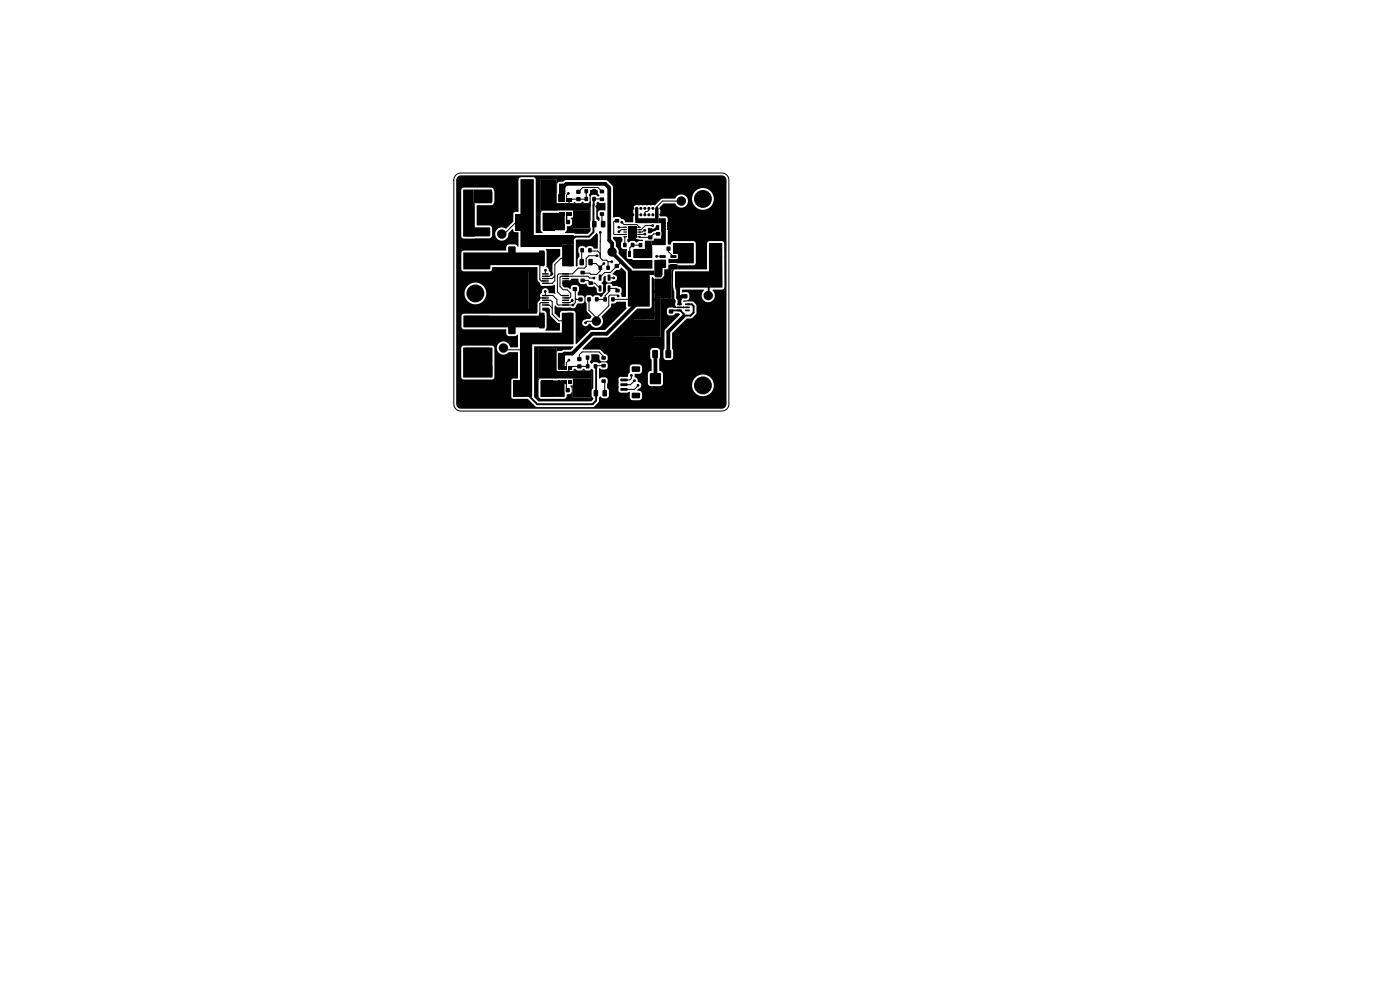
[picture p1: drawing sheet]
<svg xmlns="http://www.w3.org/2000/svg" width="297mm" height="210mm" viewBox="0 0 297 210" stroke-linecap="round" stroke-linejoin="round" font-family="sans-serif">
<g fill="#000">
<path d="M111.9 38.3l.9-.1 .2 .2v1.4l-.2 .2h-.7l-.2-.2zM110.4 38l2.8 .1v11.8h8.4l.2 1.9h-2.6v.6h-8.8zM114.9 38.3l.8-.1 .2 .2v1.4l-.1 .2h-.7l-.3-.2zM118.6 39l1.3 .1v2l-.1 1.7h-1.4zM97 37.5l.8-.3h55.3l.7 .2 .3 .8v47.9l-.5 .5-.5 .1-55.7-.1-.5-.4-.1-.5v-11.9h1v6.2l.2 .3 .4 .2h6l.3-.2 .2-.3v-6.2l-.2-.3-.3-.2h-6l-.4 .2-.2 .3h-1v-8.3h15.3v-7.9h-4.6v7.9h-10.7v-3.4h1.7v.3a2.3 2.3 0 0 0 3.5 1.8 2.3 2.3 0 0 0 0-3.9 2.3 2.3 0 0 0-3.5 1.8h-1.7v-8.4h1.1v3.4l.4 .4h5.7l.3-.2 .2-.6h9.5v2.7l.7 1.1 .3 .2h1.4l1.3-.2 .1 1.8-1.4-.2a.74 .74 0 0 0-.8-1 .74 .74 0 0 0-.6 1l-.4 .4 .1 .7-.1 .5-.6 .6v1.9l-.2 .3h-15.4l-.4 .3-.1 2.5 .3 .5 9.1 .1 .1 1 .4 .4h1.5l.6-.3v2.6l-1.6 .1-.2-.4a1.42 1.42 0 0 0-2.1-.6 1.42 1.42 0 0 0-.2 2.2 1.42 1.42 0 0 0 2.2-.2h1.8l.1 .1v5.4l-.1 .1h-1.1l-.2 .3v3.7l.3 .3h3.2l1.7 1.7h12.2l1-.9 .2-1 .2-.3 .7 .4h.8l.3-.4 .1-1.3-.4-.5 .1-1.9h2.3l.1 2.6 .4 .3h1.3l.6-.2v1.3l.4 .5h1.6l.4-.1 .2-.4v-1.1a.71 .71 0 0 0-.9-.4l-.1-.2 .4-.3a.78 .78 0 0 0 .4-.8 .78 .78 0 0 0-.7-.7 .87 .87 0 0 0-.7-1l.1-.6h2.7l.1 2.1 .1 .3 .4 .2h2.1l.5-.3h6.2v.3a2.31 2.31 0 0 0 3.5 1.8 2.31 2.31 0 0 0 0-3.9 2.31 2.31 0 0 0-3.5 1.8h-6.2v-2.3l-.2-.5-.5-.2 .1-4.2h.7l.1 1.4 .2 .4 1.2 .2 .5-.3 .1-.3v-1.4l-.2-.5v-3.2l3.1-3.1 1-.1 1-1 .1-1.7-.7-.7-.2-.2-1.7 .1a.16 .16 0 0 1-.3-.1 .16 .16 0 0 1 .2-.2h.6l.4-.2 .1-1-.3-.5h-1.2v-.5l4.5-.1 .2 .2a1.44 1.44 0 0 0-.1 2.1 1.44 1.44 0 0 0 2.1-.1 1.44 1.44 0 0 0-.3-2.1l2.1-.1 .5-.4-.1-9.3-.1-.4-.3-.1-2.7-.1-.4 .3-.2 5.7h-6.6l-.4 .3-.1 3.5 .2 .9v1.4l.3 .6-.1 .9 .3 .4-.2 .1h-1.3l-.3 .2-.2 .4v.6l.2 .4 .3 .1h.9l.4-.4h.7l.2 .2-3.1 3.3-.1 3.9-.3 .5h-.7l-.1-.3-.5-.3h-.9l-.5 .4v1.6l.2 .6v2.3a.74 .74 0 0 0-.8 .6h-2.6h.9l.4-.2 .1-.4v-1l-.5-.4h-1.6l-.5 .4v1.2l-.3 .4-.1 .6h-1.6l-.4 .5h-2.3l-.5-.4-.8 .1-.5 .2v-2.1l.5 .2h.8l.4-.2 .1-.3v-.7l-.3-.4 .3-.5-.1-.9-.6-.3-.9-.9-3.6-.1-.1-.1 2.3-2.4h2.9l.4-.2 5.9-5.9h2.7l.3-.2 .2-.4v-6l.1-.1 .5 .4v8.5h-4.4v3.7h5.7v-8.1h2.3v-6.2h1.3v-.8h3.4l.3-.3 .1-.2v-4.1l-.2-.5-4.5-.1-.5 .3-.1 .5-.6-.1-.1-5.5-.3-.4-1.2-.1-.1-1.9 .8-.7h2.4a1.41 1.41 0 0 0 1.9 .7 1.41 1.41 0 0 0 .7-1.9h1v.4a2.31 2.31 0 0 0 3.5 1.8 2.31 2.31 0 0 0 0-4 2.31 2.31 0 0 0-3.5 1.8h-1l-.1-.1a1.49 1.49 0 0 0-2.6 .2l-2.7 .1-1.5 1.4h-3.3a.86 .86 0 0 0-.9 0 .86 .86 0 0 0-.4 .9v2.6h-1.6a1.25 1.25 0 0 0-1-.8l-.4-.3-1.2 .1v-6.3l-.2-.5-1.1-1-8.7-.1-.7 .3-.8 .1-.4 .4-.1 2v-3h-3.5v6.6h3.7l-3.1 .1-.4 .3-.1 3.7 .1 .4a.2 .2 0 0 1 .3 .1 .2 .2 0 0 1-.1 .2h-1.2l-.1-.1v-11.2l-.2-.3-.3-.2h-2.7l-.4 .3-.1 6.9-1 .3-.1 1.9-1.5 1.5h-.2a1.4 1.4 0 0 0-2.1 .7 1.4 1.4 0 0 0 1.2 1.8 1.4 1.4 0 0 0 1.6-1.5l.9-.9 .3 .6 .9 .1-.1 3-.6-.4h-1.4l-.5 .3-.1 .9h-8.9l-.4 .2-.1 .4h-1.1v-13.4h1v9.8l.2 .3 .4 .2h5.4l.5-.3 .1-.3v-1.6l-.2-.4-.4-.2h-2.7v-4.1l.2-.2 3.2-.1 .4-.6v-2.1a1 1 0 0 0-.7-.9h-5.8l-.4 .2-.2 .3h-1v-2.3zM98.6 55.1l5.2-.1 .2 .3v1.5l-.3 .1h-5l-.2-.2zM98.6 48.3l5.2-.1 .2 .3v1.5l-.3 .2-5-.1-.2-.2zM98.3 40.3l2.2-.1v2.9h.2v7.1l-2.4-.1zM102.1 40.6h2.3v2.2h-2.3zM100.5 40.2h3.8v2.9h-3.8zM107.9 52.3h1.2l.3 .1v3.1l-.2 .2-1.1 .1-.3-.2zM107.9 57.7h1.2l.3 .1v3.1l-.2 .2-1.1 .1-.3-.2z"/>
<path d="M109.3 45.4h2.4v3.5h-2.4zM112 41.1l.8-.1 .2 .2 .1 1.4-.2 .2h-.8l-.2-.2zM114.4 53.2l.9-.1 .2 .2v2.9l-.1 .3h-.8l-.3-.2zM114.9 41.1l.9-.1 .2 .2v1.4l-.2 .2h-.7l-.2-.2zM98.3 53.6h17.1l.1 .1v2.4l-.1 .2h-11.4l-.1 .9h-5.5l-.1-.2zM115 58h1.3l.1 .2-1.3 .1zM115 58.5h1.3l.1 .2-1.3 .1zM115 59h1.3l.1 .2-1.3 .1zM115 59.5h1.3l.1 .2-1.3 .1zM115.3 45.4h2.4v3.5h-2.4zM117 39.8l.7-.1 .2 .2v1l-.2 .3h-.6l-.2-.2zM114.6 38h3.5v5.1h7.1v1.5h-10.6z"/>
<path d="M115.8 52.9l2.9-.1 .1 .1v1.4l-1.6 1.6v2.3l-.2 .4-.2-.1v-.7l-.3-.2a1.16 1.16 0 0 0-.6-1.1l.1-3.2zM118.6 44.9h.2v.9h-.2zM118.6 42h.2v.9h-.2zM119.1 44.9h.2v.9h-.2zM119.1 42h.2v.9h-.2zM118.6 46.7h.7v.8h-.7zM115.1 45.2h4.7v3.6h-4.7zM118.9 39.8l.6-.1 .3 .2v1l-.2 .3h-.6l-.2-.2zM119.6 44.9h.2v.9h-.2zM119.6 42h.2v.9h-.2zM120.3 53.2l.9-.1 .3 .2v2.9l-.2 .3h-.8l-.2-.2zM120.1 44.9h.2v.9h-.2z"/>
<path d="M120.1 42h.2v.9h-.2zM119.3 59.5h1.3l.1 .2-1.4 .1zM119.3 59h1.3l.1 .2-1.4 .1zM119.3 58.5h1.3l.1 .2-1.4 .1zM119.3 58h1.3l.1 .2-1.4 .1zM120.6 44.9h.2v.9h-.2zM120.6 42h.2v.9h-.2zM120.1 46.7h.8v.8h-.8zM118.7 43.2h2.5v1.4h-2.5zM121.1 44.9h.2v.9h-.2zM121.1 42h.2v.9h-.2zM119.2 51.8h2.6l-.1 4.7-2.4-.1z"/>
<path d="M121.8 42.8l.6 .3h-.7zM122.3 41.9h.8v.7h-.8zM122.3 40.3h.8v.8h-.8zM123 55l.7-.1 .2 .2v1l-.2 .2h-.5l-.3-.2zM123.2 52.7h.6v.8h-.6zM123.2 59.1h.8v.7h-.8zM123.2 57.5h.8v.7h-.8zM124.8 52.7h.7v.8h-.7zM124 40.1h.7v.9h-.7zM124 41.8h.7v.8h-.7zM124.9 55l.6-.1 .3 .2v1l-.2 .2h-.6l-.2-.2zM121.5 44.6h3.7v3.9h-3.7z"/>
<path d="M123 43.1l.6-.3 .5 .3h.6l.5-.4 .1 .2-.1 4.1 .1 2-.7 .6-4.7-.2v-.2l.3-.3 .1-.9 .7-.1 .3-.3v-.8l-.2-.5 .4-.2v2.4h3.7v-5.4zM124.9 59.7h.8v.7h-.8zM125.7 40.1h.7v.9h-.7zM125.7 41.8h.7v.8h-.7zM125.7 46.9h.6l.2 .1 .1 1-.2 .2-.6 .1-.2-.2zM122.2 50.9l2.8-.1 .3-.1 1.2-1.2h.2l.1 .4v2.8h-.8l-.2-.3-.4-.2h-.6l-.5 .4-.4-.4h-.6l-.5 .3-.1 .9 .2 .5v.6l-.3 .4v1.4l-.3 .2-.1-.1zM125.2 40.3h1.5l.4 1.2-.2 .2-.5-.4h-.6l-.7 .3-.2-.2 .3-.4zM126.7 42.8l.6 .3 1-.1 .1 .1v1.6l-1.1-.1-.5 .4v.8l.4 .5-.2 .6-.5-.5v-2.6l.1-.8zM127 56.4h.7v.8h-.7zM127 58.3h.6l-.1 1.3-.5-.1zM127.3 41.9h.8v.7h-.8zM127.3 40.3h.8v.7h-.8z"/>
<path d="M127.3 45.1h.8v.6h-.8zM127.3 43.4h.8v.7h-.8zM127.5 46.9h.7l.2 .1v1l-.1 .2-.6 .1-.2-.2zM119.3 59.7l1.5-.1 .4-.5h1.4l.1 .1v.6l.3 .4h1.4a.7 .7 0 0 0 .6 .7l1.1-.2 .5 .5v.6l.3 .4a.77 .77 0 0 0 1.1-.4v-1.3l-.4-.5 .4-.5v-.7l.4-.3 .1 1 .4 .6-.4 .4v1.4l-1 1.1-.7-.4h-.6l-.4 .4-.5-.4h-.7l-.6 .5-.5-.4h-.9v-.5l.2-.6v-.6l-.2-.4-1.2-.1-.5 .8-.4-.3h-.8l-.4-.4zM128.7 56.4h.6v.8h-.6zM128.9 58.3h.6l-.1 1.3-.5-.1zM130.1 50.3h1.7l.2 .8-.2 .4v.9l.4 .4 .8 .1v1.7l.1 .3h.9l.5 .3h3.8l.1 1.7-4.1 .1-3.1-3.1a1.66 1.66 0 0 0-.5-1.6l-.1-.9-.5-.7zM130.5 46.5h.8v.7h-.8zM130.5 44.8h.8v.7h-.8zM130.4 56h.9v.8h-.9zM130.4 57.6h.9v.8h-.9zM130 58l.7-.7 .7-.1 .4-.4 1 .8-.1 5.4h-.8l-.2-.7 .2-.9a1.17 1.17 0 0 0-1.1-.7l-.9-.1-.4-.6 .5-.4a.72 .72 0 0 0 .9-.7 .72 .72 0 0 0-.9-.7z"/>
<path d="M132.2 51.6h.7v.8h-.7zM132.3 48.1h.7v.2h-.7zM132.3 48.6h.7v.2h-.7zM132.3 49.1h.7v.2h-.7zM132.3 49.6h.7v.2h-.7zM132.3 50.1h.7v.2h-.7zM133.4 53.3h.5v1.2h-.5zM133.4 58.5h.5v1.3h-.5zM133.9 51.6h.6v.8h-.6zM134.6 53.3h.5v1.2h-.5zM134.6 58.5h.5v1.3h-.5zM133.4 48.2h1.4v2.3l.4 .2 1.2 .2v.2h-.9l-.4 .4-.7-.4h-.6l-.5 .3-.2-.6 .3-.4z"/>
<path d="M133.2 48h1.8v2.5h-1.8zM134.9 44.2h.4l.1 .2v1.9h3.6v-1.8l.2-.2h.4v3h-4.8zM135.5 51.6h.7v.8h-.7zM135.9 53.3h.5v1.2h-.5zM135.9 58.5h.5v1.3h-.5zM135.2 50.1h.7v.2h-.7zM135.2 49.6h.7v.2h-.7zM135.2 49.1h.7v.2h-.7zM135.2 48.6h.7v.2h-.7zM135.2 48.1h.7v.2h-.7zM137.2 51.6h.7v.8h-.7zM137.2 53.3h.5v1.2h-.5z"/>
<path d="M137.2 58.5h.5v1.3h-.5zM134.4 52.9l2.4-.1v-1.7h1.4l.2 3.6h-4zM137.5 48.4h.9v.8h-.9zM137.5 50h.9v.7h-.9zM133.2 57.4h5.7v.9h-1l-.1 6.7h-4.6zM137.5 48.4h.4a.84 .84 0 0 0 .9 .1 .84 .84 0 0 0 .5-.7h.5v.9l-.8 .2-.9 .6-.6-.1zM139.2 49.3h.8v.6h-.8zM139.2 50.9h.8v.7h-.8zM140 54.2l1.2-.1v.5l-1.2 .1zM140 55.1h1.2v.5l-1.2 .1zM140 56.1l1.2-.1v.5l-1.2 .1zM139 57.9h1.2l.2 .2v.6l-.3 .2-1-.1-.2-.2z"/>
<path d="M139 59.8h1.2l.2 .2v.6l-.3 .2-1-.1-.2-.2zM140.9 58.5v.1zM139.6 46.3l1.6 .1v5.6h-3v-.9l.5-.1 .1-.4h1.4v-3.3h-.6zM138.9 55.2h2.4v1.6l-.7 .1v1.4l-.3 .3-1.5-.1zM141 47.2h.3v.3h-.3zM141 47.8h.3v.4h-.3zM141 48.5h.3v.3h-.3zM141.4 52.3h.8v.9h-.8zM141.7 56.3l.1 .8h-.3zM142.2 56.1l1.2-.1 .1 .5-1.2 .1zM142.2 55.1h1.2l.1 .5-1.2 .1zM142.2 54.2l1.2-.1 .1 .5-1.2 .1z"/>
<path d="M141.5 57.8h.6l.3 .1v1.1l-.2 .2h-.6l-.2-.1zM141.5 47.2h1v1.6h-1zM143 52.3h.8v.9h-.8zM142.7 48.5h.4v.3h-.4zM142.7 47.8h.4v.4h-.4zM142.7 47.2h.4v.3h-.4zM141.8 56.1h2v1h-1.3v6.2h-2.3v-.5h-1.3v-3.8l1.3 .1 .4-.5h.3v-1.5h.9zM143.4 57.8h.6l.3 .1v1.1l-.2 .2h-.6l-.2-.1zM144.6 51.8h2.4v3.5h-2.4zM142.8 51.6h4.3l.1 4.2-5.3 .1v-1h1.9v-1l-1-.1zM150.6 51.8h2.4v3.5h-2.4zM143.2 57.6h7.2v-6h2.8v9.4h-9.9z"/>
<path d="M98.6 67h5.2l.2 .2v1.5l-.3 .2h-5l-.2-.3zM98.6 73.8h5.2l.2 .2v1.5l-.3 .2-5-.1-.2-.2zM102.1 77.5h2.3v2.3h-2.3zM98.3 73.8l6.1-.1 .1 6.3-6.2 .1zM107.9 67.5l1.2-.1 .3 .2v3.1l-.2 .2h-1.1l-.3-.2zM107.9 62.1l1.2-.1 .3 .2v3.1l-.2 .2h-1.1l-.3-.2zM111.6 76.5h.8l.3 .1v1.4l-.2 .2-.7 .1-.3-.2zM111.6 73.9h.8l.3 .1v1.4l-.2 .2-.7 .1-.3-.2zM107.5 57.6h4.6v7.9h-4.6zM114.4 66.4l.9-.1 .2 .2v2.9l-.1 .3h-.8l-.3-.2zM114.5 76.5h.9l.2 .1v1.4l-.1 .2-.8 .1-.2-.2zM114.5 73.9h.9l.2 .1v1.4l-.1 .2-.8 .1-.2-.2z"/>
<path d="M98.3 67h17.1l.1 .1v2.2l-.1 .1h-17l-.1-.1zM115.1 65.3h1.2l.3 .2 .1 1.5 1.5 1.5 .6 .1-.1 1.5h-3l.3-.6-.1-3-.2-.4-.6-.2zM115 62.6h1.3l.1 .2-1.3 .1zM115 63.1h1.3l.1 .2-1.3 .1zM115 63.6h1.3l.1 .2-1.3 .1zM115 64.1h1.3l.1 .2-1.3 .1zM115 64.6h1.3l.1 .2-1.3 .1zM115 60h1.3l.1 .2-1.3 .1zM117 75.4l.7-.1 .2 .2v1l-.2 .3h-.6l-.2-.2zM114.1 73.9h4v4.8h7.3v1.6h-11.3zM118.5 77.6h.3v.9h-.3zM119 77.6h.3v.9h-.3z"/>
<path d="M119.5 77.6h.3v.9h-.3zM118.4 74.9h1.4l-.1 3.5h-1.3zM118.9 75.4l.6-.1 .3 .2v1l-.2 .3h-.6l-.2-.2zM120.3 66.4l.9-.1 .3 .2v2.9l-.2 .3h-.8l-.2-.2zM120 77.6h.3v.9h-.3zM119.3 64.6h1.3l.1 .2-1.4 .1zM119.3 64.1h1.3l.1 .2-1.4 .1zM119.3 63.6h1.3l.1 .2-1.4 .1zM119.3 63.1h1.3l.1 .2-1.4 .1zM119.3 62.6h1.3l.1 .2-1.4 .1zM119.3 60h1.3l.1 .2-1.4 .1zM120.5 77.6h.3v.9h-.3z"/>
<path d="M121 77.6h.3v.9h-.3zM121.2 63.6l.3-.2v.6h-.4zM113.3 73.5h8.2l.1 .1-.5 .6h-1.4l-1.6 .4v-.7h-4v6.4h.6l-.3 .1-.2 .4v3.3l.2 .3 .4 .2h5.1l.3-.4v-.5l.7-.1 .4-.3v-.9l-.3-.6 .5-.1v2.7h3.9v-5.7h-3.8l.2-.5 .8 .4h.6l.6-.4 .5 .4h.6l.6-.4 .4 .4v3.7l-.4 .6v1.1l.4 .5-.1 .3-.4 .3h-11.2l-.9-.9zM110.3 70.6h8.9v-4.2l2.5 .1v6.5h-8.8v11.1l-.1 .1-2.5-.1zM121.5 60.9h.9v.8h-.9zM121.5 59.4h.9v.8h-.9zM122.5 77.3h.8v.8h-.8zM122.5 75.8h.8v.8h-.8zM122.7 63.1h.9v.8h-.9zM122.7 64.7h.9v.8h-.9zM117.7 64.9l.6 .3h2.7a.78 .78 0 0 0 1.2-.3l.4-.6 .9 .1 .6-.5 .3 .4 .1 1.7 1 1.1-.4 .5-1 .2a.72 .72 0 0 0-.3 1.2 .72 .72 0 0 0 1.2-.3h.2a1.45 1.45 0 0 0 2.1 .6 1.45 1.45 0 0 0 .3-2.2l2-1.9 .1-.8h.7l.5-.4 1.9 .1 .1 1.3-4.5 4.6-3.2 .1-3 2.9-.2-6.8-.4-.3-2.4 .1-.4 .3v1l-.1 .1-1-1zM124.3 75.4h.7v.9h-.7z"/>
<path d="M124.3 77.3h.7v.8h-.7zM124.6 63.1h.7v.8h-.7zM124.9 61.4h.8v.6h-.8zM126 75.4h.6v.9h-.6zM126 77.3h.7v.8h-.7zM125.5 75.2h1.4l.3 .3v.8l.3 .5-.3 .3-.5-.3h-.7l-.6 .3-.2-.4 .2-.4zM126.3 63.1h.6v.8h-.6zM127 60.6h.6l-.1 1.2-.5-.1zM127.6 77.2h.9v.7h-.9zM127.6 75.6h.9v.7h-.9zM127.6 78.9h.9v.6h-.9zM128 60.6h.5v1.2l-.5-.1z"/>
<path d="M128 63.1h.7v.8h-.7zM128.9 60.6h.6l-.1 1.2-.5-.1zM129.7 63.1h.7v.8h-.7zM130.6 61.3h.8v.7h-.8zM130.6 59.7h.8v.6h-.8zM131.6 79.3h1.5v.5l-1.4 .1zM134.1 77.8l1.5-.1 .2 .3v.7l-.3 .2h-1.3l-.2-.2zM134.6 61.4h2.4v3.4h-2.4zM134.6 67.9h2.4v3.4h-2.4zM137.9 79.2h2.3v2.2h-2.3zM138.4 74.3l.9-.1 .3 .2v1.3l-.2 .3h-.8l-.2-.2zM138.9 62.8h1.3v8.6h-5.7v-3.7h4.4z"/>
<path d="M141.9 65.7h.9v.8h-.9zM141.9 64.1h.9v.8h-.9zM141.5 60.2l.6-.1 .3 .2v1l-.2 .3h-.6l-.2-.2zM141.2 74.3l.9-.1 .3 .2v1.3l-.2 .3h-.8l-.2-.2zM143.7 64.4h.9l.1 .3h-1zM143.7 65.1l.9-.1 .1 .3-1 .1zM143.7 65.7h.9l.1 .3h-1zM143.4 60.2l.6-.1 .3 .2v1l-.2 .3h-.6l-.2-.2zM145 62.4h.8v.9h-.8zM145.3 65.7h1v.3h-.9zM145.3 65.1l1-.1v.3l-.9 .1zM145.3 64.4h1v.3h-.9z"/>
<path d="M146.6 62.4h.7v.9h-.7zM108.9 80.7h2.4v3.5h-2.4zM114.9 80.7h2.4v3.5h-2.4zM118.5 80.5h.3v.9h-.3zM119 80.5h.3v.9h-.3zM118.5 82.3h.8v.9h-.8zM114.7 80.7h5l.1 3.5h-5.1zM119.5 80.5h.3v.9h-.3zM120 80.5h.3v.9h-.3zM120.5 80.5h.3v.9h-.3zM120.1 82.3h.7v.9h-.7zM118.6 78.8h2.6v1.4h-2.6z"/>
<path d="M121 80.5h.3v.9h-.3zM121.5 80.3h3.9v4.1h-3.9zM126 82.8l.7-.1 .2 .2v1l-.2 .2h-.5l-.3-.2zM127.6 80.5h.9v.7h-.9zM127.9 82.8l.6-.1 .3 .2v1l-.2 .2h-.6l-.2-.2zM131.6 80.3h1.5v.5l-1.4 .1zM131.6 81.3h1.5v.5l-1.4 .1zM131.6 82.3h1.5v.5l-1.4 .1zM134.1 83.4l1.5-.1 .2 .3v.7l-.3 .2h-1.3l-.2-.2z"/>
<circle cx="98" cy="39" r=".3"/>
<circle cx="104" cy="39" r=".3"/>
<circle cx="134" cy="39" r=".3"/>
<circle cx="140" cy="39" r=".3"/>
<circle cx="146" cy="39" r=".3"/>
<circle cx="152" cy="39" r=".3"/>
<circle cx="97.9" cy="58.4" r=".3"/>
<circle cx="97.9" cy="52.4" r=".3"/>
<circle cx="103.3" cy="45.2" r="1.2"/>
<circle cx="103.9" cy="58.4" r=".3"/>
<circle cx="103.9" cy="52.4" r=".3"/>
<circle cx="106.4" cy="49.6" r="1"/>
<circle cx="108.4" cy="43.4" r=".3"/>
<circle cx="108.4" cy="40.4" r=".3"/>
<circle cx="115.7" cy="57.3" r=".3"/>
<circle cx="116.1" cy="43.9" r=".3"/>
<circle cx="117.1" cy="58.1" r=".3"/>
<circle cx="117.4" cy="42.6" r=".3"/>
<circle cx="117.4" cy="43.9" r=".3"/>
<circle cx="118.6" cy="43.9" r=".3"/>
<circle cx="120" cy="43.9" r=".3"/>
<circle cx="120.6" cy="41" r=".3"/>
<circle cx="121.3" cy="43.9" r=".3"/>
<circle cx="122.9" cy="43.9" r=".3"/>
<circle cx="122.9" cy="46.4" r=".3"/>
<circle cx="122.9" cy="45.1" r=".3"/>
<circle cx="122.9" cy="47.6" r=".3"/>
<circle cx="124.3" cy="43.9" r=".3"/>
<circle cx="124.3" cy="46.4" r=".3"/>
<circle cx="124.3" cy="45.1" r=".3"/>
<circle cx="124.3" cy="47.6" r=".3"/>
<circle cx="125.8" cy="51.3" r=".3"/>
<circle cx="126" cy="59" r=".3"/>
<circle cx="126.6" cy="43.8" r=".3"/>
<circle cx="126.6" cy="54.3" r=".3"/>
<circle cx="127.4" cy="49.3" r=".3"/>
<circle cx="128.1" cy="55.9" r=".3"/>
<circle cx="128.5" cy="60" r=".3"/>
<circle cx="129.8" cy="55.5" r=".3"/>
<circle cx="129.8" cy="53.4" r="1"/>
<circle cx="130.2" cy="59" r=".3"/>
<circle cx="131.2" cy="51.5" r=".3"/>
<circle cx="131.3" cy="48.2" r=".3"/>
<circle cx="131.3" cy="49.2" r=".3"/>
<circle cx="131.9" cy="47.2" r=".3"/>
<circle cx="134.1" cy="49.2" r=".3"/>
<circle cx="134.3" cy="45.6" r=".32"/>
<circle cx="134.3" cy="44.2" r=".32"/>
<circle cx="135.1" cy="45.6" r=".33"/>
<circle cx="135.1" cy="44.2" r=".33"/>
<circle cx="136" cy="44.2" r=".32"/>
<circle cx="136" cy="45.6" r=".32"/>
<circle cx="136.1" cy="56" r=".3"/>
<circle cx="136.8" cy="44.2" r=".33"/>
<circle cx="136.8" cy="45.6" r=".33"/>
<circle cx="136.8" cy="48.9" r=".3"/>
<circle cx="136.8" cy="49.7" r=".3"/>
<circle cx="137.7" cy="45.6" r=".32"/>
<circle cx="137.7" cy="44.2" r=".32"/>
<circle cx="138.5" cy="47.9" r=".3"/>
<circle cx="138.5" cy="44.2" r=".33"/>
<circle cx="138.5" cy="45.6" r=".33"/>
<circle cx="139.3" cy="54.4" r=".3"/>
<circle cx="139.4" cy="45.6" r=".32"/>
<circle cx="139.4" cy="44.2" r=".32"/>
<circle cx="139.4" cy="48.5" r=".3"/>
<circle cx="140.2" cy="45.6" r=".33"/>
<circle cx="140.2" cy="44.2" r=".33"/>
<circle cx="144.5" cy="42.6" r="1"/>
<circle cx="144.8" cy="58.6" r=".3"/>
<circle cx="146" cy="45" r=".3"/>
<circle cx="149.1" cy="42.2" r="1.9"/>
<circle cx="152" cy="45" r=".3"/>
<circle cx="98" cy="65.6" r=".3"/>
<circle cx="98" cy="71.6" r=".3"/>
<circle cx="100.8" cy="62.2" r="1.9"/>
<circle cx="104" cy="65.6" r=".3"/>
<circle cx="104" cy="71.6" r=".3"/>
<circle cx="106.8" cy="73.8" r="1"/>
<circle cx="108.4" cy="76" r=".3"/>
<circle cx="108.4" cy="79" r=".3"/>
<circle cx="110.4" cy="60.9" r=".3"/>
<circle cx="110.4" cy="62.4" r=".3"/>
<circle cx="111.4" cy="60.9" r=".3"/>
<circle cx="111.4" cy="62.4" r=".3"/>
<circle cx="114.2" cy="63.2" r=".3"/>
<circle cx="115.5" cy="79.5" r=".3"/>
<circle cx="115.7" cy="61.8" r=".3"/>
<circle cx="117" cy="79.5" r=".3"/>
<circle cx="117" cy="78.1" r=".3"/>
<circle cx="117" cy="68.4" r=".3"/>
<circle cx="118.4" cy="79.5" r=".3"/>
<circle cx="119.9" cy="79.5" r=".3"/>
<circle cx="120.7" cy="76.4" r=".3"/>
<circle cx="121.4" cy="79.5" r=".3"/>
<circle cx="121.4" cy="63.7" r=".3"/>
<circle cx="121.5" cy="64.7" r=".3"/>
<circle cx="122.9" cy="79.5" r=".3"/>
<circle cx="123.3" cy="67.1" r=".3"/>
<circle cx="123.8" cy="60.9" r=".3"/>
<circle cx="124.2" cy="68.5" r=".3"/>
<circle cx="124.7" cy="79.5" r=".3"/>
<circle cx="126.5" cy="68.1" r="1"/>
<circle cx="127.2" cy="76.7" r=".3"/>
<circle cx="129.3" cy="67.1" r=".3"/>
<circle cx="131.1" cy="62.8" r=".3"/>
<circle cx="132.7" cy="69.6" r=".3"/>
<circle cx="132.7" cy="72.6" r=".3"/>
<circle cx="133.9" cy="79.7" r=".3"/>
<circle cx="135.7" cy="66.6" r=".3"/>
<circle cx="138.7" cy="66.6" r=".3"/>
<circle cx="138.7" cy="69.5" r=".3"/>
<circle cx="138.7" cy="72.6" r=".3"/>
<circle cx="139.1" cy="63.6" r=".3"/>
<circle cx="139.1" cy="61.8" r=".3"/>
<circle cx="140.7" cy="61.8" r=".3"/>
<circle cx="140.7" cy="63.6" r=".3"/>
<circle cx="145" cy="65.2" r=".23"/>
<circle cx="146" cy="79" r=".3"/>
<circle cx="146" cy="73" r=".3"/>
<circle cx="147.6" cy="63.8" r=".3"/>
<circle cx="150.2" cy="62.7" r="1"/>
<circle cx="152" cy="79" r=".3"/>
<circle cx="152" cy="73" r=".3"/>
<circle cx="152" cy="67" r=".3"/>
<circle cx="98" cy="85" r=".3"/>
<circle cx="103.1" cy="85" r=".3"/>
<circle cx="103.3" cy="82.1" r="1.2"/>
<circle cx="122.9" cy="80.8" r=".3"/>
<circle cx="122.9" cy="83.6" r=".3"/>
<circle cx="122.9" cy="82.1" r=".3"/>
<circle cx="124.6" cy="80.8" r=".3"/>
<circle cx="124.7" cy="83.6" r=".3"/>
<circle cx="124.7" cy="82.1" r=".3"/>
<circle cx="134.6" cy="80.7" r=".3"/>
<circle cx="135.3" cy="81.7" r=".3"/>
<circle cx="140.9" cy="85" r=".3"/>
<circle cx="142.5" cy="80.3" r="1.2"/>
<circle cx="146" cy="85" r=".3"/>
<circle cx="149.1" cy="81.8" r="1.9"/>
<circle cx="152" cy="85" r=".3"/>
</g>
<path d="M132.9 40.8v.8M132.9 43.8v1.5M141.6 40.8v.8M141.6 43.8v1.5" fill="none" stroke="#000" stroke-width=".9"/>
<g fill="none" stroke="#000" stroke-width=".21">
<path d="M96.7 37.1l.4-.3 .7-.1h55.3a1.5 1.5 0 0 1 1.5 1.5v47.5a1.5 1.5 0 0 1-1.5 1.5h-55.3a1.5 1.5 0 0 1-1.5-1.5v-47.5l.1-.6zM110.8 47.1h-1.3l-2.5 2.6h-.6M114.9 54.8l-.4 .4v4.1l.3 .3h.9M115 55.3l-.5 .5M115.7 57.4v.7M115.7 57.3v.1M117.1 58.1l-.5 .5h-.9M117.1 58.1h.1M117.7 58.5l-.6 .6h-1.4M120.2 46.8l.3 .3M120.6 41l-.4 .4v1.1M120.9 54.8h-1.9l-1.3 1.3v3.5l-.6 .5h-1.4"/>
<path d="M123.5 53.1l-.1 2.5M123.6 59.5h1.1l.6 .6h.9l1.1 1.1M124.4 40.6l-.1 1.7h-2.9l-.2 .2M125.1 53.1l.2 .2h1.5l.5 .5M125.5 55.9h.9l1 .9M126 59h-.9l-.4-.4h-5.7l-.2 .2v2l.7 .7h.8l.8 .7v.8l-.3 .2h-.8M126 40.6l-.8 .7v2.4l-.2 .2h-3.7l-.6-.6M126 42.2l1.7 .1M126.6 54.3h-1.7l-.6 .5v1.7l-.3 .4h-1.3l-1.3 1.2h-2.9l-.3 .3v3.5l.8 .8h1M127.4 49.3l-.1 5.4 .5 .5h.9l.3 .3M127.4 51.3h-.1M127.5 43.8h-.9"/>
<path d="M127.5 45.4l-.1 .1M127.7 40.6l-.9-.8h-3.2l-.9 .9M127.7 45.4v1.9l.2 .3M128.1 55.9l-.7 .8v.8l-.8 .7h-1.3l-.2-.2h-1.4l-.1-.2M128.5 60l-.3 .2v1.6l-.5 .6h-1.7l-.7-.7M129 55.5h.8M129 55.5v1.3l.2 .2M129.2 58.9l1 .1M130.8 56.4v.1M130.8 56.5l-1.3 1.3h-1.2l-.8 .8M131 58.1v1.9M131 59.8l-.2 .3h-2.3l-.1-.2"/>
<path d="M131.1 46.9h-.8l-.1 .2v2.5l.1 .2 2.3-.1M131.8 55.6l-.8 .8v.2M131.9 47.2l.5 .5h2.7l.5 .5M132.6 48.2l-1.4 .1M132.6 48.7h-.8l-.5 .5M132.6 50.2l-.1 1.8M132.9 45.1l-2 .1M135.9 52h-1.7l-.6 .6v1.3M136.8 49.7h-1.2M136.8 48.9h-.2l-.4 .3h-.6M137.6 44.2v.4l-.8 .5v.5M138.5 47.9h-1.6l-.9 .8h-.4"/>
<path d="M139.3 54.4h1.3M139.3 47h.1M139.4 48.5l-.3 .3h-1.2M139.6 49.6h-.9l-.8 .8h-2.2l-.1-.2M141.8 52.6v.8l1.1 1M144.5 42.7h-4l-1.2 1.2v.3M106.8 73.8l.4 .4h4.4l.5 .6M114.2 63.2h1.5M115.7 64.2h-1l-.2 .2v3.2l.4 .4M115.7 63.7h1.1l.3 .3v2.7l1.4 1.4h2.4M115.7 64.7h.8l.6 .7M120 60.1v-.5h1.8l.2 .2h.6l1.9 1.9h.8"/>
<path d="M120.7 76.4l-.5 .5v1.2M121.2 78v.1M121.4 63.8l-.5 .4h-.9M122 61.3v2.9l-.4 .5h-3.2l-.3-.3v-.8l-.8-.9h-1.6v-.9M122 63.3l.3 .2h.9M124.6 61.7l-.5 .5v2.3l-.6 .6h-.3M124.7 75.9v1.8h-3.2l-.3 .4M124.9 63.5v2.3l1.6 1.6v.7M125.3 61.7l-.3 .3M126.3 75.9l.9 .9h3.7l1.5 1.4v1.4h-1.9l-.4-.4h-2M126.5 68.1h.1M126.5 68.1l-2 .1-.3 .3"/>
<path d="M128.1 75.9v-.3l-1-.9h-3.6l-.6 .6v.9M128.1 77.6h-1.7l-.1 .1M131 61.5l-.2-.3h-1.6v.7l-.8 .8v.8h-1.8M131.2 62.8l-.3-.2h-1.5l-.3 .3v2l-2.6 2.6M133.9 79.7v.6l-.3 .3h-1.2M135.8 69.3v.3M135.8 63.1l-.4 .4h-5.4M142.1 64.3l.9 .9h2.8M142.6 65.9l-.2 .2M147 62.9v.2l.6 .7M120.2 82.4l.3 .4M128.1 80.9l.2 .2v2.3"/>
<path d="M134.6 80.8l-.9 .8h-1.3M135.3 81.8l-.7 .8h-2.2"/>
</g>
<path d="M120.7 42.5v.8M120.7 78.1v.6l-.8 .8M120.2 80.9v1.5" fill="none" stroke="#000" stroke-width=".25"/>
<path d="M126 42.2l-.1 7.1-1 .9h-2.9l-1.1 1.1v4M150.8 54v4.4l-.5 .4v3.9l.3 .3M126.3 77.7l.2 .1v7.2l-.8 .8h-11.7l-3.3-3.3 .3-.3M141.6 60.9l.4 .3v2.9l.1 .2M142.6 65.9h1.7l.8 .7v.5M145.8 64.6h1l.3 .3v1.4l-.6 .7h-1.4" fill="none" stroke="#000" stroke-width=".4"/>
<path d="M120.2 45.3v1.5" fill="none" stroke="#000" stroke-width=".3"/>
<path d="M139.3 45.9h.1M139.3 44.2v2.8" fill="none" stroke="#000" stroke-width=".65"/>
<path d="M135.1 44.2v2.3l.4 .5h3.8M135.1 44.2h.1" fill="none" stroke="#000" stroke-width=".6"/>
<path d="M119.3 40.5v-.6l.8-.9h8.3l.9 .9v11.1l.5 .6v2l3.8 3.8v1.8M135.8 63.1v.6l-7.1 7.1h-3.1l-4.2 4.2h-1.7l-.4 .5v.6M139 75.1v5.2M143.8 60.9l.1 2.2 .2 .3M144.1 63.4v1M145.1 67.1l-3.3 3.3v4.7M145.4 62.9h-.7l-.6 .5" fill="none" stroke="#000" stroke-width=".8"/>
</svg>
